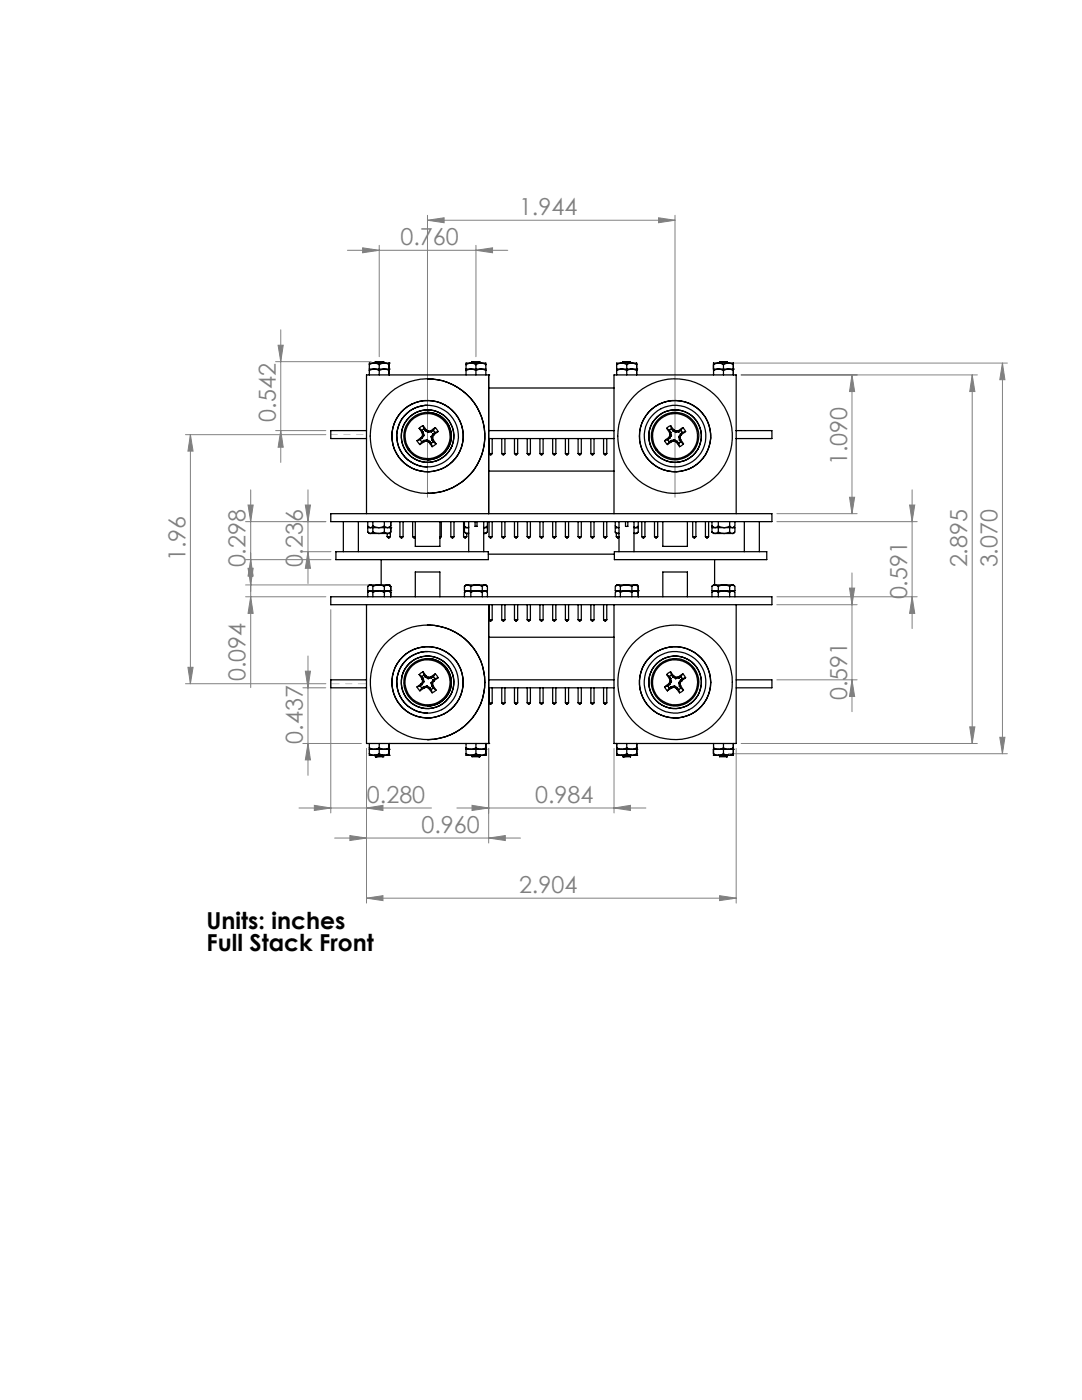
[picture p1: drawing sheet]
<svg xmlns="http://www.w3.org/2000/svg" width="216mm" height="279mm" viewBox="0 0 216 279" stroke-linecap="round" stroke-linejoin="round" font-family="sans-serif">
<defs><g id="words">
<g font-size="4.7" fill="#808080">
<text x="103.6" y="42.9">1.944</text>
<text x="79.9" y="48.9">0.760</text>
<text x="55" y="84.2" transform="rotate(-90 55 84.2)">0.542</text>
<text x="169" y="92.8" transform="rotate(-90 169 92.8)">1.090</text>
<text x="37" y="112" transform="rotate(-90 37 112)">1.96</text>
<text x="49" y="113.2" transform="rotate(-90 49 113.2)">0.298</text>
<text x="60.5" y="113.2" transform="rotate(-90 60.5 113.2)">0.236</text>
<text x="193" y="113.2" transform="rotate(-90 193 113.2)">2.895</text>
<text x="199" y="113.2" transform="rotate(-90 199 113.2)">3.070</text>
<text x="181" y="119.6" transform="rotate(-90 181 119.6)">0.591</text>
<text x="49" y="135.9" transform="rotate(-90 49 135.9)">0.094</text>
<text x="169" y="139.8" transform="rotate(-90 169 139.8)">0.591</text>
<text x="60.5" y="148.4" transform="rotate(-90 60.5 148.4)">0.437</text>
<text x="73.2" y="160.2">0.280</text>
<text x="106.8" y="160.2">0.984</text>
<text x="84.1" y="166.2">0.960</text>
<text x="103.6" y="178.2">2.904</text>
</g>
<g font-size="4.7">
<text x="41.2" y="185.4">Units: inches</text>
<text x="41.2" y="189.9">Full Stack Front</text>
</g>
</g></defs>
<g fill="none" stroke="#808080" stroke-width=".2">
<path d="M69.3 50h32M72.4 49.5l3.3 .5-3.3 .4zM75.7 49v22.2M85.3 44l3.3-.5v1zM85.3 43v56.2M85.3 44h49.4M95 50l3.3-.5v.9zM95 49v22.2M131.4 43.5l3.3 .5-3.3 .5zM134.7 43v56.2M55 72.2h19M55.5 68.9h1l-.5 3.3z"/>
<path d="M56 65.8v26.5M146.3 72.5h54.7M147.9 74.8h47.1M170 74.8l.5 3.3h-1zM170 74.8v27.7M194 74.8l.5 3.3h-1zM194 74.8v73.6M200 72.5l.5 3.3h-1zM200 72.5v77.9M37 86.7h28M38 86.7l.5 3.3h-1zM38 86.7v49.8"/>
<path d="M50 97.8v39.4M55 85.9h10M56 85.9l.5 3.4h-1zM61.5 97.8v18.7M169.5 99.2h1l-.5 3.3zM182 97.8v27.6M49 111.7h17M49 104.1h16M49 119.1h16M49 116.7h25M49.5 100.8h1l-.5 3.3zM49.5 113.4h1l-.5 3.3z"/>
<path d="M50 111.7l.5 3.3h-1zM50 119.1l.5 3.3h-1zM60.4 110.1h5.6M60.9 100.8h1l-.4 3.3zM61.5 110.1l.4 3.3h-1zM155 102.5h16M155 104.1h28M155 119.1h28M169.5 117.4h1l-.5 3.3zM170 114.3v27.7M181.5 100.8h1l-.5 3.3zM182 119.1l.5 3.3h-1z"/>
<path d="M37 136.5h28M37.5 133.2h1l-.5 3.3zM60.4 137.3h4.6M60.9 133.9h1l-.4 3.4zM61.5 130.9v23.8M66 121.7v40.5M155 120.7h16M155 135.7h16M170 135.7l.5 3.3h-1zM60.4 148.4h11.7M61.5 148.4l.4 3.3h-1zM73.1 149.4v30.8"/>
<path d="M97.5 149.4v18.8M122.5 149.4v12.8M145.3 150.4h55.7M146.9 149.4v30.8M147.9 148.4h47.1M193.5 145.1h1l-.5 3.3zM199.5 147.1h1l-.5 3.3zM59.7 161.3h26.4M62.7 160.7l3.3 .6-3.3 .4zM66.8 167.3h37.1M69.8 166.8l3.3 .5-3.3 .4zM73.1 161.3l3.3-.6v1z"/>
<path d="M73.1 179.2l3.3-.4v.9zM73.1 179.2h73.8M91.2 161.3h37.7M94.2 160.7l3.3 .6-3.3 .4zM97.5 167.3l3.3-.5v.9zM122.5 161.3l3.3-.6v1zM143.6 178.8l3.3 .4-3.3 .5z"/>
</g>
<path d="M66 136.4h7.2" fill="none" stroke="#c0c0c0" stroke-width=".2" stroke-dasharray="15.2 1.3 1.3 1.3" stroke-dashoffset="13.6"/>
<path d="M66 86.7h6.4" fill="none" stroke="#c0c0c0" stroke-width=".2" stroke-dasharray="15.2 1.3 1.3 1.3" stroke-dashoffset="13.9"/>
<g fill="#808080">
<path d="M38 86.7l.5 3.3h-1zM37.5 133.2h1l-.5 3.3z"/>
<path d="M73.1 161.3l3.3-.6v1zM62.7 160.7l3.3 .6-3.3 .4z"/>
<path d="M69.8 166.8l3.3 .5-3.3 .4zM97.5 167.3l3.3-.5v.9zM94.2 160.7l3.3 .6-3.3 .4zM122.5 161.3l3.3-.6v1zM72.4 49.5l3.3 .5-3.3 .4zM95 50l3.3-.5v.9zM85.3 44l3.3-.5v1zM131.4 43.5l3.3 .5-3.3 .5zM73.1 179.2l3.3-.4v.9zM143.6 178.8l3.3 .4-3.3 .5z"/>
<path d="M169.5 99.2h1l-.5 3.3zM170 74.8l.5 3.3h-1zM50 111.7l.5 3.3h-1zM49.5 100.8h1l-.5 3.3zM56 85.9l.5 3.4h-1zM55.5 68.9h1l-.5 3.3zM50 119.1l.5 3.3h-1zM49.5 113.4h1l-.5 3.3zM193.5 145.1h1l-.5 3.3zM194 74.8l.5 3.3h-1zM199.5 147.1h1l-.5 3.3zM200 72.5l.5 3.3h-1z"/>
<path d="M181.5 100.8h1l-.5 3.3zM182 119.1l.5 3.3h-1zM60.9 100.8h1l-.4 3.3zM61.5 110.1l.4 3.3h-1z"/>
<path d="M169.5 117.4h1l-.5 3.3zM170 135.7l.5 3.3h-1zM60.9 133.9h1l-.4 3.4zM61.5 148.4l.4 3.3h-1z"/>
</g>
<g fill="none" stroke="#000" stroke-width=".25">
<path d="M73.7 73.9a1.84 1.84 0 0 1 2 0M73.7 73.7v.2M73.7 72.8v.9M73.7 73.9v.9M73.7 73.7h3.9M74.7 72.5h2M74.7 72.5l1 .3M74.7 72.5l-1 .3M74.7 72.5h-1v.3M74.9 72.2h.1zM74.9 72.2v.3M75 72.2h1.4"/>
<path d="M75.7 73.9a1.84 1.84 0 0 1 1.9 0M75.7 72.8v.9M75.7 73.9v.9M76.4 72.3v.1M76.4 72.3h.1M76.4 72.2h.1M76.4 72.3l-1.4 .2M76.4 72.2v.1M76.4 72.4v.1M76.7 72.5l.9 .3M76.7 72.5l-1 .3M76.7 72.5h.9"/>
<path d="M77.6 73.7h.1M77.6 72.5h.1M77.6 73.7v.2M77.6 72.5v.3M77.6 72.8v.9M77.6 73.9v.9M85.3 75.6h.1M85.3 75.6a11.4 11.4 0 0 1 11.4 11.4 11.4 11.4 0 0 1-11.4 11.5M93 73.9a1.84 1.84 0 0 1 2 0M93 73.7v.2M93 72.8v.9M93 73.9v.9"/>
<path d="M93 73.7h3.9M94 72.5h2M94 72.5l1 .3M94 72.5l-1 .3M94 72.5h-1v.3M94.2 72.2v.3M94.2 72.2h.2zM94.4 72.2h1.3v.1M95 73.9a1.85 1.85 0 0 1 1.9 0M95 72.8v.9M95 73.9v.9M95.7 72.4l-1.1 .1"/>
<path d="M95.7 72.3l-1.4 .2M95.7 72.3v.1M95.7 72.4v.1M96 72.5l.9 .3M96 72.5l-1 .3M96 72.5h.9v.3M96.9 73.7v.2M96.9 72.8v.9M96.9 73.9v.9M97.5 74.8h.1M97.5 77.4h25M97.5 74.8v27.7"/>
<path d="M97.5 74.8h-24.4v27.7M123 73.9a1.91 1.91 0 0 1 2.1 0M123 73.7v.2M123 72.8v.9M123 73.9v.9M123 73.7h4M124.1 72.5h1.9M124.1 72.5l1 .3M124.1 72.5l-1.1 .3M124.1 72.5h-1.1v.3M125.1 73.9a1.84 1.84 0 0 1 1.9 0M125.1 72.8v.9"/>
<path d="M125.1 73.9v.9M125.7 72.2l-1.4 .1 1.5-.1M125.7 72.2h.1M125.7 72.2h-1.4v.1M125.8 72.2l-1.5 .3M125.8 72.2v.3M126 72.5l1 .3M126 72.5l-.9 .3M126 72.5h1M127 73.7v.2M127 72.5v.3M127 73.7h.1"/>
<path d="M127 72.8v.9M127 73.9v.9M142.3 73.7h4M142.3 72.8v.9M142.3 72.5h.1M142.4 72.5v.3M142.4 72.5h1M142.4 73.9a1.84 1.84 0 0 1 2 0M142.4 73.7v.2M142.4 73.9v.9M143.4 72.5h1.9M143.4 72.5l1 .3"/>
<path d="M143.4 72.5l-1 .3M143.6 72.4v.1M144.4 73.9a1.85 1.85 0 0 1 1.9 0M144.4 72.8v.9M144.4 73.9v.9M145 72.2h.1v.3M145 72.2l-1.4 .1 1.5-.1M145 72.2h-1.4v.1M145.1 72.2l-1.5 .2M145.3 72.5l1 .3M145.3 72.5l-.9 .3M145.3 72.5h1"/>
<path d="M146.3 72.5v.3M146.3 73.7h.1M146.3 73.7v.2M146.3 72.8v.9M146.3 73.9v.9M73.1 85.9h-7.1v1.6h7.1M83.2 87.9l.6 .8M83.6 85.5l.6 .8M83.6 85.5l.6 .4M83.9 87.7l.3 .5M83.9 87.7l-.7 .2M84 87.3l-.8 .6"/>
<path d="M84 87.3h.1M84 87.3l.2 .2M84.1 87.3l.1 .2M84.2 88.2l-.4 .5M84.2 85.9l.2 .4M84.2 86.3v.1M84.2 87.5l-.3 .2M84.2 86.4l.1 .4M84.2 87.5h.1M84.3 86.8v.1M84.3 86.9l-.2 .4M84.3 86.9l.3 .1"/>
<path d="M84.3 86.8l.3 .1M84.4 84.9l.6 .9M84.4 84.9l-.8 .6M84.4 86.3h.1M84.4 86.3h-.2M84.4 84.9l.2 .7M84.5 86.3l-.3 .1M84.5 86.3l.1 .6M84.5 87.9h.1M84.5 87.9l.1 .2M84.5 87.9l-.3 .3M84.6 87.9l.1 .2"/>
<path d="M84.6 87l-.4 .5M84.6 86.9v.1M84.6 85.6l-.4 .3M84.6 85.6l.2 .3M84.6 88.1l-.8 .6M84.6 88.1h.1M84.9 86h.1M84.9 86l.5 .3M85 85.8h.1M85 85.8l-.2 .1M85.1 85.8l.3 .2M85.1 85.8l-.2 .2"/>
<path d="M85.1 88l-.4 .1M85.1 88l.1 .1M85.2 87.8h.1M85.2 87.8l-.1 .2M85.2 87.8l-.6 .1M85.2 88.1l.4 .2M85.2 87.8v.3M85.2 87.8l.6 .3M85.3 98.5h.1M85.3 82.3h.1M85.3 91.8h.1M85.3 82.3a4.7 4.7 0 0 1 4.8 4.7 4.7 4.7 0 0 1-4.8 4.8"/>
<path d="M85.3 80.9a6.1 6.1 0 0 0-6.1 6.1 6.1 6.1 0 0 0 6.1 6.2M85.4 86.3h.1M85.4 86h.1M85.4 86v.3M85.5 86v.3M85.6 88.3h.1M85.6 88.3l.6 .8M85.8 88.1h.1M85.8 88.1l-.2 .2M85.8 88.1l.2 .4M86 85.9l-.5 .1M86 85.9h.1"/>
<path d="M86 85.9l.1 .3M86 85.9l.1 .2M86 87.1v.1M86 87.1l.3 .1M86 87.2h.3M86 87.2l.2 .6M86 88.5l.2 .6M86.1 86.2l-.6 .1M86.1 86.1v.1M86.2 87.8h.1M86.2 87.8l.3 .4M86.3 87.2l.1 .5"/>
<path d="M86.3 87.2h.1M86.4 86.6h.1M86.4 87.7h.1M86.4 86.6l.2 .2M86.4 86.6l-.4 .5M86.4 87.7l-.2 .1M86.4 86.6l.2 .1M86.4 87.7l.6 .9M86.5 85.9l.2 .4M86.5 88.2l-.5 .3M86.5 88.2l.5 .4M86.5 85.9l-.4 .2"/>
<path d="M86.6 86.8l-.3 .4M86.6 86.7v.1M86.7 86.3l-.3 .3M86.9 85.3l.5 .8M86.9 85.3l-.9 .6M86.9 85.3l-.4 .6M87 88.6l-.8 .5M87.4 86.1l-.8 .6M87.4 86.1l-.7 .2M97.5 94h25M97.5 85.9h25M97.5 87.5h25"/>
<path d="M97.6 87.5v3M97.6 90.5h.6M97.6 90.5l.2 .3 .4-.3M98.2 87.5v3M100.1 87.5v3M100.1 90.5h.7M100.1 90.5l.3 .3 .4-.3M100.8 87.5v3M102.7 87.5v3M102.7 90.5h.6M102.7 90.5l.2 .3 .4-.3M103.3 87.5v3"/>
<path d="M105.2 87.5v3M105.2 90.5h.6M105.2 90.5l.2 .3 .4-.3M105.8 87.5v3M107.7 87.5v3M107.7 90.5h.7M107.7 90.5l.3 .3 .4-.3M108.4 87.5v3M110.3 87.5v3M110.3 90.5h.6M110.3 90.5l.2 .3 .4-.3M110.9 87.5v3"/>
<path d="M112.8 87.5v3M112.8 90.5h.7M112.8 90.5l.3 .3 .4-.3M113.5 87.5v3M115.4 87.5v3M115.4 90.5h.6M115.4 90.5l.2 .3 .4-.3M116 87.5v3M117.9 87.5v3M117.9 90.5h.6M117.9 90.5l.2 .3 .4-.3M118.5 87.5v3"/>
<path d="M120.4 87.5v3M120.4 90.5h.7M120.4 90.5l.3 .3 .4-.3M121.1 87.5v3M132.6 87.9l.6 .8M133 85.5l.6 .8M133 85.5l.6 .4M133.2 87.7l.4 .5M133.2 87.7l-.6 .2M133.4 87.3l-.8 .6M133.4 87.3h.1M133.4 87.3l.2 .2"/>
<path d="M133.5 87.3l.1 .2M133.6 85.9l.2 .4M133.6 88.2l-.4 .5M133.6 86.4l.1 .4M133.6 86.3v.1M133.6 87.5l-.4 .2M133.6 87.5h.1M133.7 86.8v.1M133.7 86.9l-.2 .4M133.7 86.9l.2 .1M133.7 86.8l.3 .1M133.8 84.9l.6 .9"/>
<path d="M133.8 84.9l-.8 .6M133.8 86.3h.1M133.8 86.3h-.2M133.8 84.9l.2 .7M133.8 86.3l-.2 .1M133.8 86.3l.2 .6M133.9 87.9h.1M133.9 87.9l.1 .2M133.9 87.9l-.3 .3M133.9 87l-.3 .5M133.9 87.9l.2 .2M134 86.9l-.1 .1"/>
<path d="M134 85.6l-.4 .3M134 85.6l.2 .3M134 88.1l-.8 .6M134 88.1h.1M134.2 85.9l.1 .1M134.3 86l.5 .3M134.4 85.8h.1M134.4 85.8l-.2 .1M134.4 85.8l.4 .2M134.4 85.8l-.1 .2M134.5 88l-.4 .1M134.5 88l.1 .1"/>
<path d="M134.5 87.8h.1M134.5 87.8v.2M134.5 87.8l-.6 .1M134.6 88.1l.4 .2M134.6 87.8v.3M134.6 87.8l.5 .3M134.8 86.3h.1M134.8 86h.1M134.8 86v.3M134.9 86v.3M135 88.3h.1M135 88.3l.6 .8"/>
<path d="M135.1 88.1l-.1 .2M135.1 88.1h.1M135.1 88.1l.3 .4M135.4 85.9l-.5 .1M135.4 85.9h.1M135.4 85.9l.1 .3M135.4 85.9l.1 .2M135.4 87.1v.1M135.4 87.1l.3 .1M135.4 87.2h.3M135.4 87.2l.2 .6M135.4 88.5l.2 .6"/>
<path d="M135.5 86.2l-.6 .1M135.5 86.1v.1M135.6 87.8h.1M135.6 87.8l.2 .4M135.7 87.2l.1 .5M135.7 87.2h.1M135.8 86.6l-.4 .5M135.8 87.7h.1M135.8 86.6l.2 .2M135.8 87.7l-.2 .1M135.8 87.7l.6 .9M135.8 88.2l-.4 .3"/>
<path d="M135.8 88.2l.6 .4M135.9 85.9l.2 .4M135.9 85.9l-.4 .2M136 86.8l-.3 .4M136.1 86.3l-.3 .3M136.2 85.3l.6 .8M136.2 85.3l-.8 .6M136.2 85.3l-.3 .6M136.4 88.6l-.8 .5M136.8 86.1l-.8 .7M136.8 86.1l-.7 .2M146.9 85.9h7.1v1.6h-7.1"/>
<path d="M66 102.5h88v1.6h-88zM66 119.1h88v1.6h-88zM67 110.1h30.4v1.6h-30.4zM68.5 104.1v6M71.5 104.1v6M73.4 117v.9h4.6M73.4 104.1v.9M73.4 118.2v.9M73.4 106.2l.5 .3h-.2zM73.4 117l.3-.3h.2zM73.7 117.9l-.3 .2 .5-.2 .5 .3M73.9 106.5h1.7"/>
<path d="M73.9 116.7l.5 .3M73.9 116.7h1.7M74.4 105a2.23 2.23 0 0 0 2.3 0M74.4 105l-.4 .3-.6-.2 .3 .2M74.4 106.2l1.2 .3M74.4 106.2l-.5 .3M74.4 118.2a2.45 2.45 0 0 1 2.3 0M74.4 104.1v.9M74.4 105.3v.9M74.4 117v.9M74.4 118.2v.9M75.6 106.5h1.7"/>
<path d="M75.6 116.7l1.1 .3M75.6 116.7l-1.2 .3M75.6 116.7h1.7M76.1 111.7v5M76.7 105l.6 .3 .7-.3M76.7 106.2l-1.1 .3M76.7 106.2l.6 .3M76.7 118.2l.6-.3 .7 .3M76.7 104.1v.9M76.7 105.3v.9M76.7 117v.9M76.7 118.2v.9"/>
<path d="M77.3 107.1h.6M77.3 107.1l.2 .3 .4-.3M77.3 106.5v.6M77.3 106.5h.3M77.3 116.7l-.6 .3M77.3 116.7l.7 .3M77.3 116.7h.3M77.6 106.5h.1M77.6 116.7h.1M77.6 117.9l.4 .3M77.6 116.7l.4 .3M77.9 105.1v.2"/>
<path d="M77.9 106.3v.8M78 105.3h.1M78 106.2l-.7 .3M78 117.9h.1M78 105l-.4 .3M78 106.2l-.4 .3M78 104.1v.9M78 105.3v.9M78 117v.9M78 118.2v.9M78 105.3h-4.6v.9M79.8 107.1h.6"/>
<path d="M79.8 107.1l.2 .3 .4-.3M79.8 104.1v3M80.4 104.1v3M82.3 107.1h.6M82.3 107.1l.3 .3 .3-.2M82.3 104.1v3M82.9 104.1v4.9h4.9v-4.9M82.9 119.1v-4.9h4.9v4.9M87.8 107.1h.3M88.1 107.1l-.3 .3M88.1 104.1v3M90 107.1h.6"/>
<path d="M90 107.1l.2 .3 .4-.3M90 104.1v3M90.6 104.1v3M92.5 107.1h.6M92.5 107.1l.2 .3 .4-.3M92.5 104.1v3M92.7 118.2l.6-.3 .6 .3M92.7 117v.9h4.6v-.9M92.7 104.1v.9M92.7 118.2v.9M92.7 106.2l.5 .3h-.2zM93 117.9l-.3 .3"/>
<path d="M93.1 106.5v.6M93.2 106.5h.3M93.3 116.7l.6 .3M93.3 116.7h1.8M93.3 116.7l-.6 .3M93.3 116.7h-.3l-.3 .3M93.5 106.4l-.3 .1M93.5 105.2l-.3 .1-.5-.2 .3 .2M93.5 104.1v6M93.5 105.3h-.8v.9M93.9 118.2a2.43 2.43 0 0 1 2.3 0M93.9 117v.9"/>
<path d="M93.9 118.2v.9M94.8 104.1v1h.4v-1M95.1 116.7l1.1 .3M95.1 116.7l-1.2 .3M95.1 116.7h1.6M96.2 117v.9M96.2 118.2v.9M96.5 104.1v6M96.5 105.3h.8v.9M96.5 106.4l.1 .1M96.7 116.7l-.5 .3M96.7 116.7h.2l.3 .3z"/>
<path d="M96.9 117.9l.3 .2-.2-.1a.57 .57 0 0 0-.8 .2M97.3 106.2l-.7 .3M97.3 106.2l-.4 .3h-.3M97.3 105l-.8 .3M97.3 105l-.4 .3M97.3 104.1v.9M97.3 118.2v.9M97.4 110.6h25.2M97.6 104.1v3M97.6 107.1h.6M97.6 107.1l.2 .3 .4-.3M98.2 104.1v3"/>
<path d="M100.1 104.1v3M100.1 107.1h.7M100.1 107.1l.3 .3 .4-.3M100.8 104.1v3M102.7 104.1v3M102.7 107.1h.6M102.7 107.1l.2 .3 .4-.3M103.3 104.1v3M105.2 104.1v3M105.2 107.1h.6M105.2 107.1l.2 .3 .4-.3M105.8 104.1v3"/>
<path d="M107.7 104.1v3M107.7 107.1h.7M107.7 107.1l.3 .3 .4-.3M108.4 104.1v3M110.3 104.1v3M110.3 107.1h.6M110.3 107.1l.2 .3 .4-.3M110.9 104.1v3M112.8 104.1v3M112.8 107.1h.7M112.8 107.1l.3 .3 .4-.3M113.5 104.1v3"/>
<path d="M115.4 104.1v3M115.4 107.1h.6M115.4 107.1l.2 .3 .4-.3M116 104.1v3M117.9 104.1v3M117.9 107.1h.6M117.9 107.1l.2 .3 .4-.3M118.5 104.1v3M120.4 104.1v3M120.4 107.1h.7M120.4 107.1l.3 .3 .4-.3M121.1 104.1v3"/>
<path d="M122.5 102.5v-27.7h24.4v27.7M122.6 110.1h30.4v1.6h-30.4zM122.8 106.2l.6 .3M122.8 105l.7 .3M122.8 105l.2 .3M122.8 117v.9h4.6M122.8 104.1v.9M122.8 118.2v.9M122.8 106.2h.1M122.8 106.3l.2 .2h.4M123 107.1h.5M123 107.1l.2 .3 .3-.2"/>
<path d="M123 105.2v.1M123 106.4v.7M123 116.7h.3l-.5 .3zM123 117.9l-.2 .2 .5-.2 .5 .3M123.3 116.7l.5 .3M123.3 116.7h1.7M123.4 106.5h.1M123.5 104.1v6M123.5 105.3h-.7v.9M123.8 118.2a2.45 2.45 0 0 1 2.3 0M123.8 117v.9M123.8 118.2v.9"/>
<path d="M124.8 104.1v1h.5v-1M125 116.7l1.1 .3M125 116.7l-1.2 .3M125 116.7h1.7M126.1 118.2l.6-.3 .7 .3M126.1 117v.9M126.1 118.2v.9M126.5 106.4l.3 .1M126.5 106.5h.3M126.5 105.2l.4 .1 .4-.2-.3 .2M126.5 104.1v6M126.5 105.3h.9v.9"/>
<path d="M126.7 116.7l-.6 .3M126.7 116.7l.7 .3M126.7 116.7h.3M127 116.7h.1M127 116.7l.4 .3M127 117.9l.4 .3M127.3 106.2l-.5 .3M127.3 106.3l-.5 .2M127.4 117.9h.1M127.4 104.1v.9M127.4 117v.9M127.4 118.2v.9"/>
<path d="M128.1 107.1h.6M128.1 107.1l.2 .3 .4-.3M128.1 104.1v3M128.7 104.1v3M130.6 107.1h.6M130.6 107.1l.2 .3 .4-.3M130.6 104.1v3M131.2 104.1v3M132.3 104.1v4.9h4.9v-4.9M132.3 119.1v-4.9h4.9v4.9M138.2 107.1h.7M138.2 107.1l.3 .3 .4-.3"/>
<path d="M138.2 104.1v3M138.9 104.1v3M140.8 107.1h.6M140.8 107.1l.2 .3 .4-.3M140.8 104.1v3M141.4 104.1v3M142.1 118.2l.6-.3 .6 .3M142.1 105l.6 .3 .6-.3M142.1 106.2l.6 .3M142.1 105l.3 .3M142.1 117v.9h4.5v-.9M142.1 106.2v-.9h4.5v.9"/>
<path d="M142.1 104.1v.9M142.1 118.2v.9M142.1 106.2h.1M142.1 106.3l.3 .2h.3M142.4 117.9l-.3 .3M142.6 111.7v5M142.7 116.7l.6 .3M142.7 116.7h1.8M142.7 116.7l-.6 .3M142.7 116.7h-.3l-.3 .3M142.7 106.5h1.8M143.3 118.2a2.37 2.37 0 0 1 2.3 0"/>
<path d="M143.3 105a2.17 2.17 0 0 0 2.3 0M143.3 106.2l1.2 .3M143.3 106.2l-.6 .3M143.3 104.1v.9M143.3 105.3v.9M143.3 117v.9M143.3 118.2v.9M144.5 116.7l1.1 .3M144.5 116.7l-1.2 .3M144.5 116.7h1.6M144.5 106.5h1.6M145.6 105a.58 .58 0 0 0 1 .1l-.3 .2"/>
<path d="M145.6 106.2l-1.1 .3M145.6 106.2l.5 .3M145.6 104.1v.9M145.6 105.3v.9M145.6 117v.9M145.6 118.2v.9M146.1 116.7l-.5 .3M146.1 116.7h.2l.3 .3zM146.3 117.9l.3 .2-.2-.1a.62 .62 0 0 0-.8 .2M146.6 106.2l-.5 .3M146.6 106.3l-.5 .2M146.6 104.1v.9"/>
<path d="M146.6 118.2v.9M148.5 104.1v6M151.5 104.1v6M73.1 135.7h-7.1v1.6h7.1M73.1 120.7v27.7h24.4M83.2 137.1l.6 .8M83.6 134.6l.6 .9M83.6 134.6l.6 .4M83.9 136.9l.3 .4M83.9 136.9l-.7 .2M84 136.5l-.8 .6M84 136.5h.1"/>
<path d="M84 136.5l.2 .1M84.1 136.5l.1 .1M84.2 137.3l-.4 .6M84.2 135l.2 .4M84.2 135.5h.1M84.2 136.6l-.3 .3M84.2 135.5l.1 .5M84.2 136.6h.1M84.3 136h.1M84.3 136l-.2 .5M84.3 136l.3 .1M84.3 136h.3"/>
<path d="M84.4 134.1l.6 .8M84.4 134.1l-.8 .5M84.4 135.4l-.2 .1M84.4 135.4h.1M84.4 134.1l.2 .6M84.5 135.4l-.3 .1M84.5 135.4l.1 .6M84.5 137.1l.2 .2M84.5 137.1l-.3 .2M84.6 136.1l-.4 .5M84.6 136v.1M84.6 134.7l-.4 .3"/>
<path d="M84.6 134.7l.2 .4M84.6 137.3l-.8 .6M84.6 137.3h.1M84.8 135.1h.1M84.9 135.1l.5 .3M85 134.9h.1M85 134.9l-.2 .2M85.1 134.9l.3 .3M85.1 134.9l-.2 .2M85.1 137.2l-.4 .1M85.1 137.2h.1M85.2 136.9h.1"/>
<path d="M85.2 136.9l-.7 .2M85.2 136.9l-.1 .3M85.2 137.2l.4 .2M85.2 136.9v.3M85.2 136.9l.6 .3M85.3 124.7h.1M85.3 131.4h.1M85.3 124.7a11.4 11.4 0 0 1 11.4 11.5M85.3 131.4a4.7 4.7 0 0 1 3.9 2M85.3 130a6.1 6.1 0 0 0-6.1 6.2 6.1 6.1 0 0 0 6.1 6.1M85.4 135.4h.1M85.4 135.2h.1"/>
<path d="M85.4 135.2v.2M85.5 135.2v.2M85.6 137.4h.1M85.6 137.4l.6 .9M85.8 137.2v.1M85.8 137.2l-.2 .2M85.8 137.3l-.2 .1M85.8 137.3l.2 .3M86 135.1l-.5 .1M86 135.1h.1M86 135.1l.1 .2M86 136.2v.1"/>
<path d="M86 136.2l.3 .1M86 136.3l.3 .1M86 136.3l.2 .6M86 137.6l.2 .7M86.1 135.3h.1M86.1 135.3l-.6 .1M86.2 136.9v.1M86.2 137l.3 .3M86.3 136.4l.1 .4M86.3 136.3v.1M86.4 136.8v.1M86.4 135.7l-.4 .5"/>
<path d="M86.4 135.7l.2 .2M86.4 136.8l-.2 .1M86.4 135.7h.1M86.4 136.9l.6 .8M86.4 136.9l-.2 .1M86.5 135l.2 .5M86.5 137.3l-.5 .3M86.5 137.3l.5 .4M86.5 135l-.4 .3M86.6 135.9l-.3 .4M86.6 135.9h.1M86.7 135.5l-.3 .2"/>
<path d="M86.9 134.5l.5 .8M86.9 134.5l-.9 .6M86.9 134.5l-.4 .5M87 137.7l-.8 .6M87.4 135.3l-.8 .6M87.4 135.3l-.7 .2M89.2 133.4a4.7 4.7 0 0 1 .3 5 4.7 4.7 0 0 1-4.2 2.5M96.7 136.2a11.4 11.4 0 0 1-11.4 11.4M97.5 127.2h25M97.5 120.7v27.7M97.5 137.3h25M97.5 135.7h25"/>
<path d="M97.6 123.7h.6M97.6 123.7l.2 .2 .4-.2M97.6 120.7v3M97.6 137.3v3M98.2 120.7v3M98.2 137.3v3M100.1 123.7h.7M100.1 123.7l.3 .2 .4-.2M100.1 120.7v3M100.1 137.3v3M100.8 120.7v3M100.8 137.3v3"/>
<path d="M102.7 123.7h.6M102.7 123.7l.2 .2 .4-.2M102.7 120.7v3M102.7 137.3v3M103.3 120.7v3M103.3 137.3v3M105.2 123.7h.6M105.2 123.7l.2 .2 .4-.2M105.2 120.7v3M105.2 137.3v3M105.8 120.7v3M105.8 137.3v3"/>
<path d="M107.7 123.7h.7M107.7 123.7l.3 .2 .4-.2M107.7 120.7v3M107.7 137.3v3M108.4 120.7v3M108.4 137.3v3M110.3 123.7l.2 .2 .4-.2M110.3 123.7h.6M110.3 120.7v3M110.3 137.3v3M110.9 120.7v3M110.9 137.3v3"/>
<path d="M112.8 123.7h.7M112.8 120.7v3M112.8 137.3v3M112.8 123.7l.3 .2 .4-.2M113.5 120.7v3M113.5 137.3v3M115.4 123.7h.6M115.4 123.7l.2 .2 .4-.2M115.4 120.7v3M115.4 137.3v3M116 120.7v3M116 137.3v3"/>
<path d="M117.9 123.7h.6M117.9 123.7l.2 .2 .4-.2M117.9 120.7v3M117.9 137.3v3M118.5 120.7v3M118.5 137.3v3M120.4 123.7h.7M120.4 123.7l.3 .2 .4-.2M120.4 120.7v3M120.4 137.3v3M121.1 120.7v3M121.1 137.3v3"/>
<path d="M122.5 120.7v27.7h24.4v-27.7M132.6 137.1l.6 .8M133 134.6l.6 .9M133 134.6l.6 .4M133.2 136.9l.4 .4M133.2 136.9l-.6 .2M133.4 136.5l-.8 .6M133.4 136.5h.1M133.4 136.5l.2 .1M133.5 136.5l.1 .1M133.6 135l.2 .4M133.6 137.3l-.4 .6"/>
<path d="M133.6 135.5l.1 .5M133.6 135.5h.1M133.6 136.6l-.4 .3M133.6 136.6h.1M133.7 136h.1M133.7 136l-.2 .5M133.7 136l.2 .1M133.7 136h.3M133.8 134.1l.6 .8M133.8 134.1l-.8 .5M133.8 135.4h.1M133.8 135.4l-.2 .1"/>
<path d="M133.8 134.1l.2 .6M133.8 135.4l.2 .6M133.9 137.1l.2 .2M133.9 137.1l-.3 .2M133.9 136.1l-.3 .5M134 136l-.1 .1M134 134.7l-.4 .3M134 134.7l.2 .4M134 137.3l-.8 .6M134 137.3h.1M134.2 135.1h.1M134.3 135.1l.5 .3"/>
<path d="M134.4 134.9h.1M134.4 134.9l-.2 .2M134.4 134.9l.4 .3M134.4 134.9l-.1 .2M134.5 137.2l-.4 .1M134.5 137.2h.1M134.5 136.9h.1M134.5 136.9l-.6 .2M134.5 136.9v.3M134.6 137.2l.4 .2M134.6 136.9v.3M134.6 136.9l.5 .3"/>
<path d="M134.8 135.4h.1M134.8 135.2h.1M134.8 135.2v.2M134.9 135.2v.2M135 137.4h.1M135 137.4l.6 .9M135.1 137.2v.1M135.1 137.2l-.1 .2M135.1 137.3l-.1 .1M135.1 137.3l.3 .3M135.4 135.1l-.5 .1M135.4 135.1h.1"/>
<path d="M135.4 135.1l.1 .2M135.4 136.2v.1M135.4 136.2l.3 .1M135.4 136.3l.3 .1M135.4 136.3l.2 .6M135.4 137.6l.2 .7M135.5 135.3h.1M135.5 135.3l-.6 .1M135.6 136.9v.1M135.6 137l.2 .3M135.7 136.4l.1 .4M135.7 136.3v.1"/>
<path d="M135.8 136.8v.1M135.8 135.7l-.4 .5M135.8 135.7l.2 .2M135.8 136.8l-.2 .1M135.8 135.7h.1M135.8 136.9l.6 .8M135.8 137.3l-.4 .3M135.8 136.9l-.2 .1M135.8 137.3l.6 .4M135.9 135l.2 .5M135.9 135l-.4 .3M136 135.9l-.3 .4"/>
<path d="M136 135.9h.1M136.1 135.5l-.3 .2M136.2 134.5l.6 .8M136.2 134.5l-.8 .6M136.2 134.5l-.3 .5M136.4 137.7l-.8 .6M136.8 135.3l-.8 .6M136.8 135.3l-.7 .2M146.9 135.7h7.1v1.6h-7.1M73.7 149.3a1.87 1.87 0 0 0 2 0M73.7 149.3v.2M73.7 150.4l1 .3"/>
<path d="M73.7 150.4v.3h1M73.7 148.4v.9M73.7 149.5v.9M73.7 149.5h3.9M74.7 150.7h2M74.9 150.7v.3M74.9 151h.1M75 151l1.4-.1v.1M75 151h1.4M75.7 149.3a1.87 1.87 0 0 0 1.9 0M75.7 150.4l-1 .3M75.7 150.4l1 .3"/>
<path d="M75.7 148.4v.9M75.7 149.5v.9M76.4 150.8l-1.5 .2M76.4 151h.1M76.4 150.7l-1.5 .3M76.7 150.7h.9M77.6 149.5h.1M77.6 150.7h.1M77.6 149.3v.2M77.6 150.4l-.9 .3M77.6 150.4v.3M77.6 148.4v.9"/>
<path d="M77.6 149.5v.9M85.3 147.6h.1M85.3 140.9h.1M93 150.4l1 .3M93 150.4v.3h1M93 149.3a1.87 1.87 0 0 0 2 0M93 149.3v.2M93 149.5h3.9M93 148.4v.9M93 149.5v.9M94 150.7h2M94.2 150.7v.3h1.4"/>
<path d="M95 150.4l-1 .3M95 150.4l1 .3M95 149.3a1.87 1.87 0 0 0 1.9 0M95 148.4v.9M95 149.5v.9M95.6 151h.1M95.7 150.7l-1.5 .1M95.7 151h.1M95.7 151h-.1M95.7 150.7v.3M96 150.7h.9M96.9 150.4l-.9 .3"/>
<path d="M96.9 150.4v.3M96.9 149.5h.1M96.9 149.3v.2M96.9 148.4v.9M96.9 149.5v.9M97.5 148.4h.1M97.6 140.3h.6M97.6 140.3l.2 .2 .4-.2M100.1 140.3l.3 .2 .4-.2M100.1 140.3h.7M102.7 140.3h.6M102.7 140.3l.2 .2 .4-.2"/>
<path d="M105.2 140.3h.6M105.2 140.3l.2 .2 .4-.2M107.7 140.3h.7M107.7 140.3l.3 .2 .4-.2M110.3 140.3h.6M110.3 140.3l.2 .2 .4-.2M112.8 140.3h.7M112.8 140.3l.3 .2 .4-.2M115.4 140.3h.6M115.4 140.3l.2 .2 .4-.2M117.9 140.3h.6M117.9 140.3l.2 .2 .4-.2"/>
<path d="M120.4 140.3h.7M120.4 140.3l.3 .2 .4-.2M123 150.4l1.1 .3M123 150.4v.3M123 150.7h1.1M123 149.5h.1M123 149.3a1.93 1.93 0 0 0 2.1 0M123 149.3v.2M123 149.5h4M123 148.4v.9M123 149.5v.9M124.1 150.7h1.9"/>
<path d="M124.3 150.7v.3l1.5-.2M124.4 151h1.4M125.1 150.4l-1 .3M125.1 150.4l.9 .3M125.1 149.3a1.87 1.87 0 0 0 1.9 0M125.1 148.4v.9M125.1 149.5v.9M125.8 150.8l-1.5 .2h.1M125.8 150.9l-1.4 .1M125.8 151h.1M125.8 150.7v.3M126 150.7h1"/>
<path d="M127 150.4l-1 .3M127 150.4v.3M127 149.3v.2M127 149.5h.1M127 150.7h.1M127 148.4v.9M127 149.5v.9M142.3 149.5h4M142.3 149.5v.9M142.3 150.7h.1M142.4 150.4l1 .3M142.4 150.4v.3"/>
<path d="M142.4 150.7h1M142.4 149.3a1.87 1.87 0 0 0 2 0M142.4 149.3v.2M142.4 148.4v.9M143.4 150.7h1.9M143.6 150.7v.1M143.6 150.8v.2h1.4M144.4 150.4l-1 .3M144.4 150.4l.9 .3M144.4 149.3a1.87 1.87 0 0 0 1.9 0M144.4 148.4v.9M144.4 149.5v.9"/>
<path d="M145 151h.1M145.1 150.7l-1.5 .2M145.1 151h-.1M145.1 150.7v.3M145.3 150.7h1M146.3 150.4l-1 .3M146.3 150.4v.3M146.3 149.5h.1M146.3 149.3v.2M146.3 148.4v.9M146.3 149.5v.9"/>
<circle cx="85.3" cy="87" r="11.4"/>
<circle cx="85.3" cy="87.1" r="5.2"/>
<circle cx="85.3" cy="87" r="4.5"/>
<circle cx="85.3" cy="87" r="7.1"/>
<circle cx="85.3" cy="87" r="4.7"/>
<circle cx="85.3" cy="87" r="5.2"/>
<circle cx="85.3" cy="87" r="6.1"/>
<circle cx="134.7" cy="87" r="4.7"/>
<circle cx="134.7" cy="87" r="6.1"/>
<circle cx="134.7" cy="87" r="11.4"/>
<circle cx="134.7" cy="87.1" r="5.2"/>
<circle cx="134.7" cy="87" r="4.5"/>
<circle cx="134.7" cy="87" r="7.1"/>
<circle cx="134.7" cy="87" r="5.2"/>
<circle cx="85.3" cy="136.2" r="6.1"/>
<circle cx="85.3" cy="136.2" r="5.2"/>
<circle cx="85.3" cy="136.2" r="11.4"/>
<circle cx="85.3" cy="136.2" r="7.1"/>
<circle cx="85.3" cy="136.2" r="4.7"/>
<circle cx="85.3" cy="136.2" r="4.5"/>
<circle cx="85.3" cy="136.2" r="5.3"/>
<circle cx="134.7" cy="136.2" r="4.5"/>
<circle cx="134.7" cy="136.2" r="7.1"/>
<circle cx="134.7" cy="136.2" r="6.1"/>
<circle cx="134.7" cy="136.2" r="5.2"/>
<circle cx="134.7" cy="136.2" r="11.4"/>
<circle cx="134.7" cy="136.2" r="4.7"/>
</g>
<use href="#words"/>
</svg>
